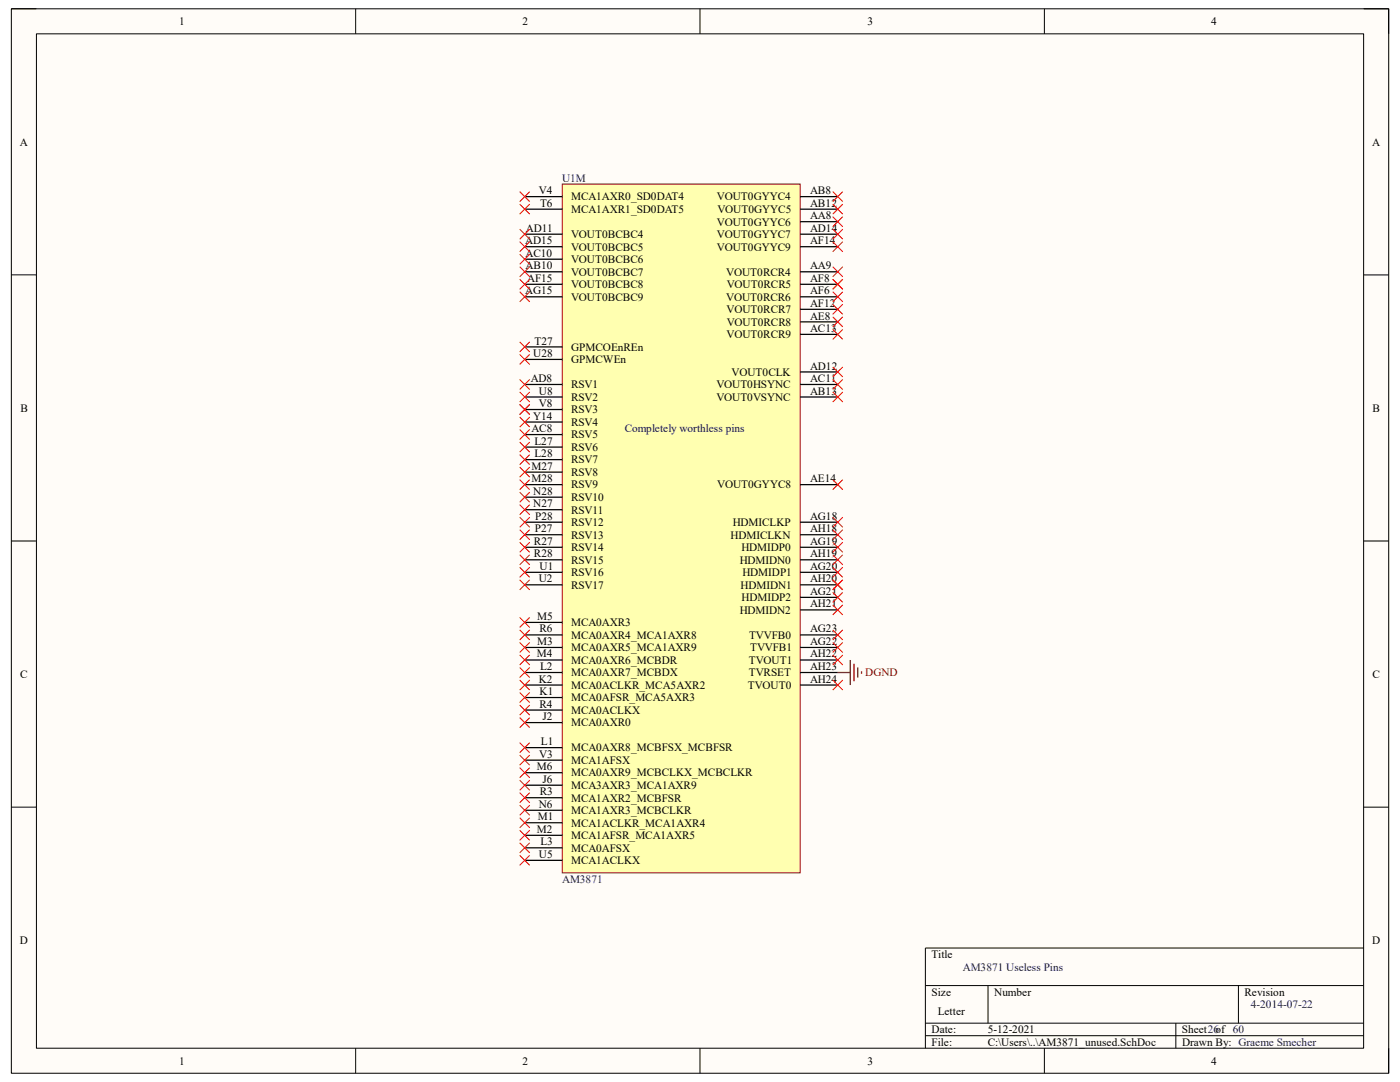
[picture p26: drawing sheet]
<svg xmlns="http://www.w3.org/2000/svg" width="279mm" height="216mm" viewBox="0 0 279 216" stroke-linecap="round" stroke-linejoin="round" font-family="sans-serif">
<defs><g id="words">
<g font-size="2.2">
<text x="35.7" y="5">1</text>
<text x="104.3" y="5">2</text>
<text x="173.1" y="5">3</text>
<text x="241.7" y="5">4</text>
<text x="3.9" y="29.1">A</text>
<text x="273.8" y="29.1">A</text>
<text x="107.5" y="38.7">V4</text>
<text x="107.8" y="41.2">T6</text>
<text x="114" y="40">MCA1AXR0_SD0DAT4</text>
<text x="143.1" y="40">VOUT0GYYC4</text>
<text x="161.7" y="38.7">AB8</text>
<text x="161.7" y="41.2">AB12</text>
<text x="104.9" y="46.2">AD11</text>
<text x="114" y="42.5">MCA1AXR1_SD0DAT5</text>
<text x="114" y="47.5">VOUT0BCBC4</text>
<text x="143.1" y="45">VOUT0GYYC6</text>
<text x="143.1" y="47.5">VOUT0GYYC7</text>
<text x="143.2" y="42.5">VOUT0GYYC5</text>
<text x="161.7" y="43.7">AA8</text>
<text x="161.7" y="46.2">AD14</text>
<text x="104.8" y="48.7">AD15</text>
<text x="104.9" y="53.7">AB10</text>
<text x="104.9" y="51.2">AC10</text>
<text x="114" y="50">VOUT0BCBC5</text>
<text x="114" y="52.5">VOUT0BCBC6</text>
<text x="143.1" y="50">VOUT0GYYC9</text>
<text x="161.7" y="48.7">AF14</text>
<text x="161.7" y="53.7">AA9</text>
<text x="104.8" y="58.8">AG15</text>
<text x="105.2" y="56.2">AF15</text>
<text x="114" y="55">VOUT0BCBC7</text>
<text x="114" y="57.5">VOUT0BCBC8</text>
<text x="114" y="60">VOUT0BCBC9</text>
<text x="144.9" y="55">VOUT0RCR4</text>
<text x="144.9" y="60">VOUT0RCR6</text>
<text x="145" y="57.5">VOUT0RCR5</text>
<text x="161.7" y="56.2">AF8</text>
<text x="161.7" y="58.8">AF6</text>
<text x="145" y="62.5">VOUT0RCR7</text>
<text x="145" y="65">VOUT0RCR8</text>
<text x="161.7" y="61.3">AF12</text>
<text x="161.7" y="63.8">AE8</text>
<text x="106.4" y="71.2">U28</text>
<text x="106.7" y="68.7">T27</text>
<text x="114" y="70">GPMCOEnREn</text>
<text x="145" y="67.5">VOUT0RCR9</text>
<text x="161.7" y="66.3">AC13</text>
<text x="105.9" y="76.2">AD8</text>
<text x="114" y="72.5">GPMCWEn</text>
<text x="114" y="77.5">RSV1</text>
<text x="143" y="77.5">VOUT0HSYNC</text>
<text x="146" y="75">VOUT0CLK</text>
<text x="161.7" y="76.2">AC11</text>
<text x="161.7" y="73.7">AD12</text>
<text x="4.1" y="82.2">B</text>
<text x="106.4" y="83.7">Y14</text>
<text x="107.6" y="78.7">U8</text>
<text x="107.6" y="81.2">V8</text>
<text x="114" y="80">RSV2</text>
<text x="114" y="82.5">RSV3</text>
<text x="143" y="80">VOUT0VSYNC</text>
<text x="161.7" y="78.7">AB13</text>
<text x="273.9" y="82.2">B</text>
<text x="106" y="86.2">AC8</text>
<text x="106.7" y="88.7">L27</text>
<text x="114" y="85">RSV4</text>
<text x="114" y="90">RSV6</text>
<text x="114" y="87.5">RSV5</text>
<text x="106" y="93.7">M27</text>
<text x="106.7" y="91.2">L28</text>
<text x="114" y="95">RSV8</text>
<text x="114" y="92.5">RSV7</text>
<text x="106" y="96.2">M28</text>
<text x="106.4" y="98.7">N28</text>
<text x="106.4" y="101.2">N27</text>
<text x="114" y="99.9">RSV10</text>
<text x="114" y="97.5">RSV9</text>
<text x="143.1" y="97.5">VOUT0GYYC8</text>
<text x="161.7" y="96.2">AE14</text>
<text x="106.8" y="106.2">P27</text>
<text x="106.8" y="103.7">P28</text>
<text x="114" y="105">RSV12</text>
<text x="114" y="102.5">RSV11</text>
<text x="114" y="107.5">RSV13</text>
<text x="145.8" y="107.5">HDMICLKN</text>
<text x="146.2" y="105">HDMICLKP</text>
<text x="161.7" y="103.7">AG18</text>
<text x="161.7" y="106.2">AH18</text>
<text x="106.6" y="108.7">R27</text>
<text x="106.6" y="111.2">R28</text>
<text x="107.7" y="113.7">U1</text>
<text x="114" y="110">RSV14</text>
<text x="114" y="112.5">RSV15</text>
<text x="147.6" y="112.5">HDMIDN0</text>
<text x="148" y="110">HDMIDP0</text>
<text x="161.7" y="108.7">AG19</text>
<text x="161.7" y="111.2">AH19</text>
<text x="161.7" y="113.7">AG20</text>
<text x="107.5" y="116.2">U2</text>
<text x="114" y="117.5">RSV17</text>
<text x="114" y="115">RSV16</text>
<text x="147.8" y="117.5">HDMIDN1</text>
<text x="148" y="120">HDMIDP2</text>
<text x="148.2" y="115">HDMIDP1</text>
<text x="161.7" y="116.2">AH20</text>
<text x="161.7" y="118.7">AG21</text>
<text x="107.2" y="123.7">M5</text>
<text x="114" y="125">MCA0AXR3</text>
<text x="147.6" y="122.5">HDMIDN2</text>
<text x="161.7" y="121.2">AH21</text>
<text x="107.1" y="131.2">M4</text>
<text x="107.2" y="128.7">M3</text>
<text x="107.7" y="126.2">R6</text>
<text x="114" y="127.5">MCA0AXR4_MCA1AXR8</text>
<text x="114" y="130">MCA0AXR5_MCA1AXR9</text>
<text x="149.5" y="127.5">TVVFB0</text>
<text x="149.7" y="130">TVVFB1</text>
<text x="161.7" y="131.2">AH22</text>
<text x="161.7" y="126.2">AG23</text>
<text x="161.7" y="128.7">AG22</text>
<text x="4" y="135.3">C</text>
<text x="107.5" y="136.2">K2</text>
<text x="107.8" y="133.7">L2</text>
<text x="114" y="132.5">MCA0AXR6_MCBDR</text>
<text x="114" y="135">MCA0AXR7_MCBDX</text>
<text x="114" y="137.5">MCA0ACLKR_MCA5AXR2</text>
<text x="149.2" y="137.5">TVOUT0</text>
<text x="149.4" y="135">TVRSET</text>
<text x="149.4" y="132.5">TVOUT1</text>
<text x="161.7" y="133.7">AH23</text>
<text x="161.7" y="136.2">AH24</text>
<text x="273.9" y="135.3">C</text>
<text x="107.7" y="141.2">R4</text>
<text x="107.7" y="138.7">K1</text>
<text x="108.3" y="143.7">J2</text>
<text x="114" y="142.5">MCA0ACLKX</text>
<text x="114" y="140">MCA0AFSR_MCA5AXR3</text>
<text x="107.9" y="148.7">L1</text>
<text x="114" y="149.9">MCA0AXR8_MCBFSX_MCBFSR</text>
<text x="114" y="144.9">MCA0AXR0</text>
<text x="107.1" y="153.7">M6</text>
<text x="107.6" y="151.2">V3</text>
<text x="114" y="154.9">MCA0AXR9_MCBCLKX_MCBCLKR</text>
<text x="114" y="152.4">MCA1AFSX</text>
<text x="107.5" y="161.2">N6</text>
<text x="107.7" y="158.7">R3</text>
<text x="108.3" y="156.2">J6</text>
<text x="114" y="159.9">MCA1AXR2_MCBFSR</text>
<text x="114" y="157.4">MCA3AXR3_MCA1AXR9</text>
<text x="107.1" y="166.2">M2</text>
<text x="107.3" y="163.7">M1</text>
<text x="114" y="162.4">MCA1AXR3_MCBCLKR</text>
<text x="114" y="164.9">MCA1ACLKR_MCA1AXR4</text>
<text x="114" y="167.4">MCA1AFSR_MCA1AXR5</text>
<text x="107.6" y="171.2">U5</text>
<text x="107.9" y="168.7">L3</text>
<text x="114" y="169.9">MCA0AFSX</text>
<text x="114" y="172.4">MCA1ACLKX</text>
<text x="4" y="188.4">D</text>
<text x="185.9" y="191.2">Title</text>
<text x="273.9" y="188.4">D</text>
<text x="185.9" y="198.7">Size</text>
<text x="187.2" y="202.4">Letter</text>
<text x="198.4" y="198.7">Number</text>
<text x="248.4" y="198.7">Revision</text>
<text x="185.9" y="206.2">Date:</text>
<text x="185.9" y="208.7">File:</text>
<text x="197.1" y="208.7">C:\Users\..\AM3871_unused.SchDoc</text>
<text x="197.1" y="206.2">5-12-2021</text>
<text x="235.9" y="206.2">Sheet26of 60</text>
<text x="235.9" y="208.7">Drawn By: Graeme Smecher</text>
<text x="35.7" y="212.4">1</text>
<text x="104.3" y="212.4">2</text>
<text x="173.1" y="212.4">3</text>
<text x="241.7" y="212.4">4</text>
</g>
<g font-size="2.2" fill="#000080">
<text x="112.2" y="36.2">U1M</text>
<text x="124.7" y="86.2">Completely worthless pins</text>
<text x="112.2" y="176.2">AM3871</text>
<text x="192.2" y="193.7">AM3871 Useless Pins</text>
<text x="249.6" y="201.2">4-2014-07-22</text>
</g>
<text font-size="2.2" fill="#800000" x="172.7" y="135">DGND</text>
</g></defs>
<path d="M2.3 1.8h274.8v212.4h-274.8z" fill-rule="evenodd" fill="#fffcf8"/>
<path d="M2.3 1.8h274.8v212.4h-274.8z" fill="none" stroke="#000" stroke-width=".2"/>
<path d="M7.3 6.8h264.8v202.4h-264.8z" fill-rule="evenodd" fill="#fffcf8"/>
<g fill="none" stroke="#000" stroke-width=".2">
<path d="M2.3 1.8h5M7.3 6.8h264.8v202.4h-264.8zM71 1.8v4.9M139.7 1.8v4.9M208.4 1.8v5M272.1 1.8h5v5M2.3 54.9h5M272.1 54.9h5M2.3 107.9h5M272.1 107.9h5M2.3 161.1h5M272.1 161.1h5"/>
<path d="M184.7 196.7h87.4M197.2 196.7v7.5M247.2 196.7v7.5M272.1 189.2h-87.4v20M71 209.2v5M139.7 209.2v5M184.7 204.2h87.4M184.7 206.7h87.4M208.4 209.2v5M234.7 204.2v5M277.1 209.2v5"/>
</g>
<path d="M112.2 36.7h47.5v137.5h-47.5z" fill-rule="evenodd" fill="#ffffb0"/>
<path d="M112.2 36.7h47.5v137.5h-47.5z" fill="none" stroke="#800000" stroke-width=".2"/>
<g fill="none" stroke="#000" stroke-width=".25">
<path d="M104.7 39.2h7.5M159.7 39.2h7.5M104.7 54.2h7.5M104.7 41.7h7.5M104.7 46.7h7.5M104.7 49.2h7.5M104.7 51.7h7.5M104.7 56.7h7.5M104.7 59.2h7.5M159.7 54.2h7.5M159.7 41.7h7.5M159.7 46.7h7.5"/>
<path d="M159.7 49.2h7.5M159.7 56.7h7.5M159.7 59.2h7.5M159.7 44.2h7.5M104.7 79.2h7.5M104.7 69.2h7.5M104.7 71.7h7.5M104.7 76.7h7.5M159.7 79.2h7.5M159.7 76.7h7.5M159.7 61.7h7.5M159.7 64.2h7.5"/>
<path d="M159.7 66.7h7.5M159.7 74.2h7.5M104.7 96.7h7.5M104.7 84.2h7.5M104.7 89.2h7.5M104.7 94.2h7.5M104.7 99.2h7.5M104.7 91.7h7.5M104.7 81.7h7.5M104.7 86.7h7.5M159.7 96.7h7.5M104.7 109.2h7.5"/>
<path d="M104.7 116.7h7.5M104.7 114.2h7.5M104.7 104.2h7.5M104.7 101.7h7.5M104.7 106.7h7.5M104.7 111.7h7.5M159.7 109.2h7.5M159.7 116.7h7.5M159.7 114.2h7.5M159.7 104.2h7.5M159.7 106.7h7.5M159.7 111.7h7.5"/>
<path d="M159.7 119.2h7.5M104.7 124.2h7.5M104.7 126.7h7.5M104.7 129.2h7.5M104.7 131.7h7.5M104.7 134.2h7.5M104.7 136.7h7.5M104.7 139.2h7.5M159.7 126.7h7.5M159.7 129.2h7.5M159.7 131.7h7.5M159.7 134.2h7.5"/>
<path d="M159.7 136.7h7.5M159.7 121.7h7.5M104.7 149.2h7.5M104.7 154.2h7.5M104.7 151.7h7.5M104.7 141.7h7.5M104.7 144.2h7.5M104.7 159.2h7.5M104.7 156.7h7.5M104.7 169.2h7.5M104.7 171.7h7.5M104.7 161.7h7.5"/>
<path d="M104.7 164.2h7.5M104.7 166.7h7.5"/>
</g>
<g fill="none" stroke="#f00" stroke-width=".2">
<path d="M103.7 38.2l2 2M105.7 38.2l-2 2M166.2 38.2l2 2M168.2 38.2l-2 2M103.7 40.7l2 2M103.7 45.7l2 2M103.7 48.2l2 2M103.7 50.7l2 2M103.7 53.2l2 2M103.7 55.7l2 2M103.7 58.2l2 2M105.7 40.7l-2 2"/>
<path d="M105.7 45.7l-2 2M105.7 48.2l-2 2M105.7 50.7l-2 2M105.7 53.2l-2 2M105.7 55.7l-2 2M105.7 58.2l-2 2M166.2 40.7l2 2M166.2 43.2l2 2M166.2 45.7l2 2M166.2 48.2l2 2M166.2 53.2l2 2M166.2 55.7l2 2"/>
<path d="M166.2 58.2l2 2M168.2 40.7l-2 2M168.2 45.7l-2 2M168.2 53.2l-2 2M168.2 43.2l-2 2M168.2 48.2l-2 2M168.2 55.7l-2 2M168.2 58.2l-2 2M103.7 68.2l2 2M103.7 70.7l2 2M103.7 75.7l2 2M103.7 78.2l2 2"/>
<path d="M105.7 68.2l-2 2M105.7 70.7l-2 2M105.7 75.7l-2 2M105.7 78.2l-2 2M166.2 60.7l2 2M166.2 63.2l2 2M166.2 65.7l2 2M166.2 73.2l2 2M166.2 75.7l2 2M166.2 78.2l2 2M168.2 63.2l-2 2M168.2 65.7l-2 2"/>
<path d="M168.2 75.7l-2 2M168.2 78.2l-2 2M168.2 60.7l-2 2M168.2 73.2l-2 2M103.7 80.7l2 2M103.7 83.2l2 2M103.7 85.7l2 2M103.7 88.2l2 2M103.7 90.7l2 2M103.7 93.2l2 2M103.7 95.7l2 2M103.7 98.2l2 2"/>
<path d="M105.7 80.7l-2 2M105.7 83.2l-2 2M105.7 85.7l-2 2M105.7 88.2l-2 2M105.7 90.7l-2 2M105.7 93.2l-2 2M105.7 95.7l-2 2M105.7 98.2l-2 2M166.2 95.7l2 2M168.2 95.7l-2 2M103.7 100.7l2 2M103.7 103.2l2 2"/>
<path d="M103.7 105.7l2 2M103.7 108.2l2 2M103.7 110.7l2 2M103.7 113.2l2 2M103.7 115.7l2 2M105.7 100.7l-2 2M105.7 103.2l-2 2M105.7 105.7l-2 2M105.7 108.2l-2 2M105.7 110.7l-2 2M105.7 113.2l-2 2M105.7 115.7l-2 2"/>
<path d="M166.2 103.2l2 2M166.2 105.7l2 2M166.2 108.2l2 2M166.2 110.7l2 2M166.2 113.2l2 2M166.2 115.7l2 2M166.2 118.2l2 2M168.2 105.7l-2 2M168.2 108.2l-2 2M168.2 103.2l-2 2M168.2 110.7l-2 2M168.2 113.2l-2 2"/>
<path d="M168.2 115.7l-2 2M168.2 118.2l-2 2M103.7 123.2l2 2M103.7 125.7l2 2M103.7 128.2l2 2M103.7 130.7l2 2M103.7 133.2l2 2M103.7 135.7l2 2M103.7 138.2l2 2M105.7 123.2l-2 2M105.7 125.7l-2 2M105.7 128.2l-2 2"/>
<path d="M105.7 130.7l-2 2M105.7 133.2l-2 2M105.7 135.7l-2 2M105.7 138.2l-2 2M166.2 120.7l2 2M166.2 125.7l2 2M166.2 128.2l2 2M166.2 130.7l2 2M166.2 135.7l2 2M168.2 120.7l-2 2M168.2 125.7l-2 2M168.2 128.2l-2 2"/>
<path d="M168.2 130.7l-2 2M168.2 135.7l-2 2M103.7 140.7l2 2M103.7 143.2l2 2M103.7 148.2l2 2M103.7 153.2l2 2M103.7 150.7l2 2M103.7 155.7l2 2M103.7 158.2l2 2M105.7 140.7l-2 2M105.7 143.2l-2 2M105.7 148.2l-2 2"/>
<path d="M105.7 153.2l-2 2M105.7 150.7l-2 2M105.7 155.7l-2 2M105.7 158.2l-2 2M103.7 160.7l2 2M103.7 163.2l2 2M103.7 165.7l2 2M103.7 168.2l2 2M103.7 170.7l2 2M105.7 160.7l-2 2M105.7 163.2l-2 2M105.7 165.7l-2 2"/>
<path d="M105.7 168.2l-2 2M105.7 170.7l-2 2"/>
</g>
<path d="M167.2 134.2h2.5M169.7 131.7v5M170.4 132.4v3.5M171.2 133.2v2M171.9 133.9v.5" fill="none" stroke="#800000" stroke-width=".25"/>
<use href="#words"/>
</svg>
